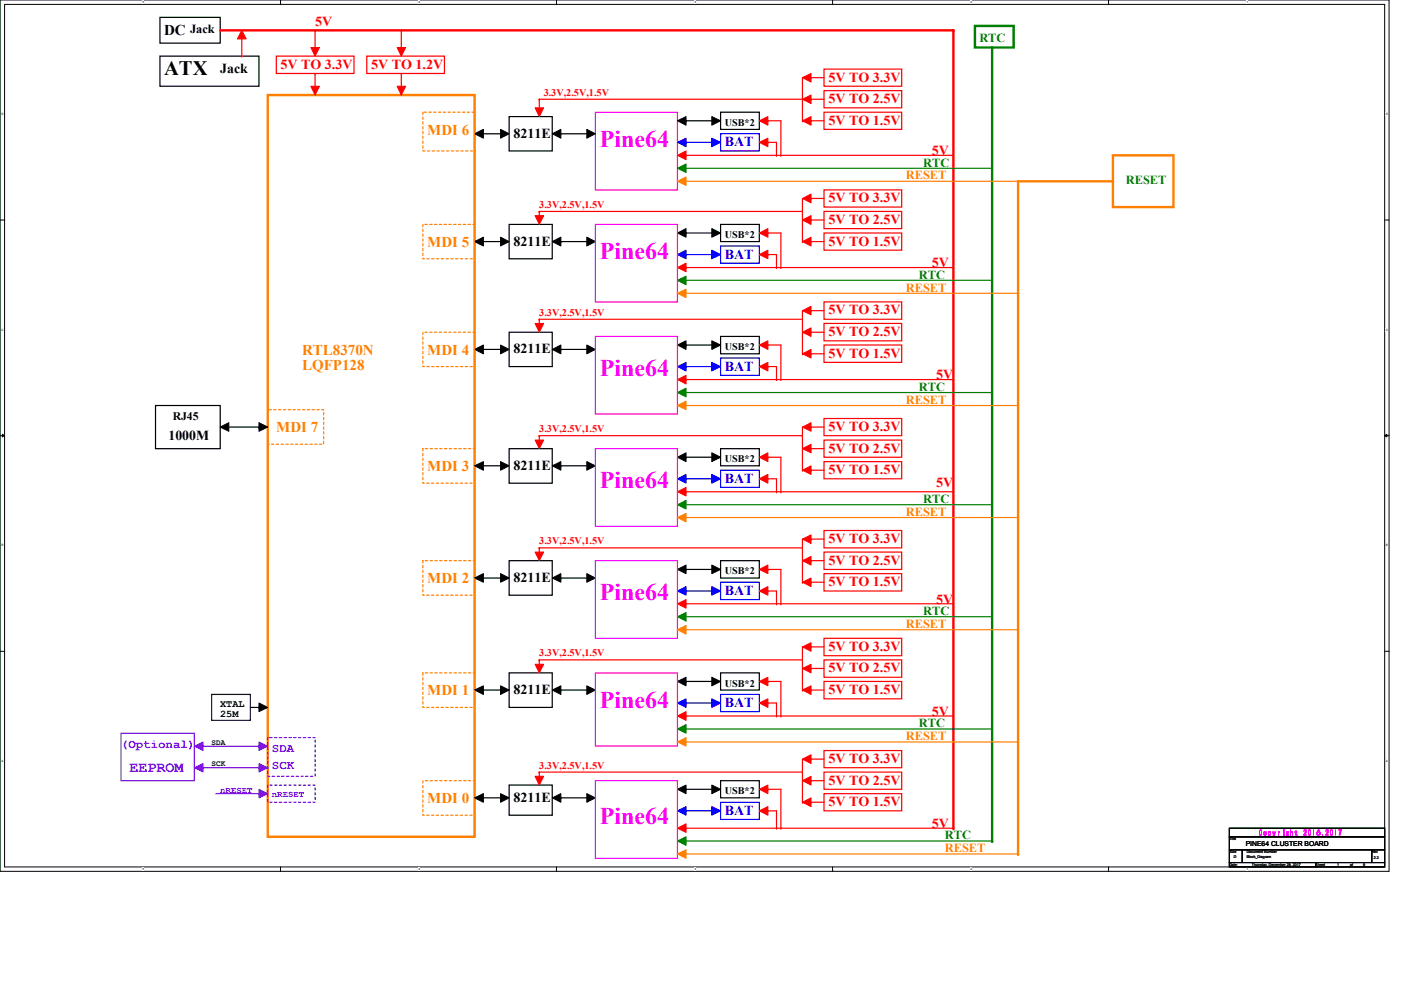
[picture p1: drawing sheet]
<svg xmlns="http://www.w3.org/2000/svg" width="297mm" height="210mm" viewBox="0 0 297 210" stroke-linecap="round" stroke-linejoin="round" font-family="sans-serif">
<defs><g id="words">
<g font-size="5.1" fill="#f0f">
<text x="127.2" y="31.2">Pine64</text>
<text x="127.2" y="54.9">Pine64</text>
<text x="127.2" y="79.6">Pine64</text>
<text x="127.2" y="103.4">Pine64</text>
<text x="127.2" y="127.2">Pine64</text>
<text x="127.2" y="150">Pine64</text>
<text x="127.2" y="174.7">Pine64</text>
</g>
<text font-size="4.4" x="34.8" y="15.9">ATX</text>
<text font-size="3.2" x="34.8" y="7.5">DC</text>
<g font-size="3.2" fill="#ff8000">
<text x="90.6" y="28.5">MDI 6</text>
<text x="90.6" y="52.3">MDI 5</text>
<text x="64" y="75.2">RTL8370N</text>
<text x="90.6" y="75.2">MDI 4</text>
<text x="64" y="78.5">LQFP128</text>
<text x="58.6" y="91.7">MDI 7</text>
<text x="90.6" y="99.9">MDI 3</text>
<text x="90.6" y="123.7">MDI 2</text>
<text x="90.6" y="147.4">MDI 1</text>
<text x="90.6" y="170.3">MDI 0</text>
</g>
<text font-size="3.2" fill="#8000ff" x="27.5" y="163.6">EEPROM</text>
<g font-size="2.9" fill="#f00">
<text x="66.8" y="5.4">5V</text>
<text x="59.5" y="14.6">5V TO 3.3V</text>
<text x="78.7" y="14.6">5V TO 1.2V</text>
<text x="175.6" y="17.3">5V TO 3.3V</text>
<text x="175.6" y="21.9">5V TO 2.5V</text>
<text x="175.6" y="26.5">5V TO 1.5V</text>
<text x="197.6" y="32.9">5V</text>
<text x="175.6" y="42.9">5V TO 3.3V</text>
<text x="175.6" y="47.5">5V TO 2.5V</text>
<text x="175.6" y="52.1">5V TO 1.5V</text>
<text x="197.6" y="56.6">5V</text>
<text x="175.6" y="66.7">5V TO 3.3V</text>
<text x="175.6" y="71.2">5V TO 2.5V</text>
<text x="175.6" y="75.8">5V TO 1.5V</text>
<text x="198.5" y="80.4">5V</text>
<text x="175.6" y="91.4">5V TO 3.3V</text>
<text x="175.6" y="96">5V TO 2.5V</text>
<text x="175.6" y="100.5">5V TO 1.5V</text>
<text x="198.5" y="103.3">5V</text>
<text x="175.6" y="115.1">5V TO 3.3V</text>
<text x="175.6" y="119.7">5V TO 2.5V</text>
<text x="175.6" y="124.3">5V TO 1.5V</text>
<text x="198.5" y="128">5V</text>
<text x="175.6" y="138">5V TO 3.3V</text>
<text x="175.6" y="142.6">5V TO 2.5V</text>
<text x="175.6" y="147.2">5V TO 1.5V</text>
<text x="197.6" y="151.7">5V</text>
<text x="175.6" y="161.8">5V TO 3.3V</text>
<text x="175.6" y="166.4">5V TO 2.5V</text>
<text x="175.6" y="170.9">5V TO 1.5V</text>
<text x="197.6" y="175.5">5V</text>
</g>
<g font-size="2.9">
<text x="46.7" y="15.5">Jack</text>
<text x="108.9" y="29.2">8211E</text>
<text x="108.9" y="52.1">8211E</text>
<text x="108.9" y="74.9">8211E</text>
<text x="35.7" y="93.2">1000M</text>
<text x="108.9" y="99.6">8211E</text>
<text x="108.9" y="123.4">8211E</text>
<text x="108.9" y="147.2">8211E</text>
<text x="108.9" y="170">8211E</text>
</g>
<g font-size="2.9" fill="#00f">
<text x="153.7" y="31">BAT</text>
<text x="153.7" y="54.8">BAT</text>
<text x="153.7" y="78.6">BAT</text>
<text x="153.7" y="102.4">BAT</text>
<text x="153.7" y="126.1">BAT</text>
<text x="153.7" y="149.9">BAT</text>
<text x="153.7" y="172.8">BAT</text>
</g>
<text font-size="2.6" x="40.3" y="6.9">Jack</text>
<g font-size="2.6" fill="#008000">
<text x="207.6" y="8.8">RTC</text>
<text x="195.7" y="35.3">RTC</text>
<text x="238.7" y="38.9">RESET</text>
<text x="194.8" y="59.1">RTC</text>
<text x="194.8" y="82.8">RTC</text>
<text x="195.7" y="106.6">RTC</text>
<text x="195.7" y="130.4">RTC</text>
<text x="194.8" y="154.2">RTC</text>
<text x="200.3" y="178">RTC</text>
</g>
<g font-size="2.6" fill="#ff8000">
<text x="192.1" y="38.1">RESET</text>
<text x="192.1" y="61.8">RESET</text>
<text x="192.1" y="85.6">RESET</text>
<text x="192.1" y="109.4">RESET</text>
<text x="192.1" y="133.1">RESET</text>
<text x="192.1" y="156.9">RESET</text>
<text x="200.3" y="180.7">RESET</text>
</g>
<g font-size="2.6" fill="#8000ff">
<text x="25.7" y="158.5">(Optional)</text>
<text x="57.7" y="159.5">SDA</text>
<text x="57.7" y="163.1">SCK</text>
</g>
<text font-size="2.5" x="36.6" y="89.2">RJ45</text>
<g font-size="2.2" fill="#f00">
<text x="115.3" y="20.3">3.3V,2.5V,1.5V</text>
<text x="114.3" y="44.1">3.3V,2.5V,1.5V</text>
<text x="114.3" y="66.9">3.3V,2.5V,1.5V</text>
<text x="114.3" y="91.6">3.3V,2.5V,1.5V</text>
<text x="114.3" y="115.4">3.3V,2.5V,1.5V</text>
<text x="114.3" y="139.1">3.3V,2.5V,1.5V</text>
<text x="114.3" y="162.9">3.3V,2.5V,1.5V</text>
</g>
<g font-size="2.2">
<text x="153.7" y="26.7">USB*2</text>
<text x="153.7" y="50.5">USB*2</text>
<text x="153.7" y="74.3">USB*2</text>
<text x="153.7" y="98">USB*2</text>
<text x="153.7" y="121.8">USB*2</text>
<text x="46.7" y="149.9">XTAL</text>
<text x="153.7" y="145.6">USB*2</text>
<text x="46.7" y="152.1">25M</text>
<text x="153.7" y="168.4">USB*2</text>
</g>
<g font-size="1.9" fill="#8000ff">
<text x="46.7" y="168.1">nRESET</text>
<text x="57.7" y="169">nRESET</text>
</g>
<g font-size="1.7">
<text x="44.9" y="157.9">SDA</text>
<text x="44.9" y="162.4">SCK</text>
</g>
<text font-size="1.7" fill="#f0f" x="267" y="177.1">Copyright 2016,2017</text>
<text font-size="1.4" x="264.1" y="179.4">PINE64 CLUSTER BOARD</text>
<g font-size=".8">
<text x="260.6" y="178.2">Title</text>
<text x="260.6" y="180.9">Size</text>
<text x="260.6" y="183.6">Date:</text>
<text x="261.6" y="181.8">D</text>
<text x="264.3" y="180.9">Document Number</text>
<text x="264.3" y="181.8">Block_Diagram</text>
<text x="265.4" y="183.6">Thursday, December 28, 2017</text>
<text x="278.9" y="183.6">Sheet</text>
<text x="283.5" y="183.6">1</text>
<text x="286.3" y="183.6">of</text>
<text x="289" y="183.6">9</text>
<text x="290.8" y="180.9">Rev</text>
<text x="291.3" y="182">2.2</text>
</g>
<g font-size=".6">
<text x="30.2" y=".7">5</text>
<text x="88.7" y=".7">4</text>
<text x="147.2" y=".7">3</text>
<text x="205.8" y=".7">2</text>
<text x="264.3" y=".7">1</text>
<text x=".3" y="24.4">D</text>
<text x="293.8" y="24.4">D</text>
<text x=".3" y="70.1">C</text>
<text x="293.8" y="70.1">C</text>
<text x=".3" y="115.8">B</text>
<text x="293.8" y="115.8">B</text>
<text x=".3" y="161.5">A</text>
<text x="293.8" y="161.5">A</text>
<text x="30.2" y="184.5">5</text>
<text x="88.7" y="184.5">4</text>
<text x="147.2" y="184.5">3</text>
<text x="205.8" y="184.5">2</text>
<text x="264.3" y="184.5">1</text>
</g>
</g></defs>
<path d="M0 0h294.5v184.7h-294.5zM1 .9h292.6v182.9h-292.6z" fill="none" stroke="#000" stroke-width=".21"/>
<g fill="#fff">
<path d="M30.2 .1h.4v.7h-.4z"/>
<path d="M30.2 183.9h.4v.8h-.4z"/>
</g>
<path d="M59.5 0v.9M59.5 183.8v.9" fill="none" stroke="#000" stroke-width=".21"/>
<g fill="#fff">
<path d="M88.7 .1h.4v.7h-.4z"/>
<path d="M88.7 183.9h.4v.8h-.4z"/>
</g>
<path d="M118 0v.9M118 183.8v.9" fill="none" stroke="#000" stroke-width=".21"/>
<g fill="#fff">
<path d="M147.2 .1h.4v.7h-.4z"/>
<path d="M147.2 183.9h.4v.8h-.4z"/>
</g>
<path d="M176.5 0v.9M176.5 183.8v.9" fill="none" stroke="#000" stroke-width=".21"/>
<g fill="#fff">
<path d="M205.8 .1h.3v.7h-.3z"/>
<path d="M205.8 183.9h.3v.8h-.3z"/>
</g>
<path d="M235 0v.9M235 183.8v.9" fill="none" stroke="#000" stroke-width=".21"/>
<g fill="#fff">
<path d="M264.3 .1h.3v.7h-.3z"/>
<path d="M264.3 183.9h.3v.8h-.3z"/>
<path d="M.3 23.8h.5v.7h-.5z"/>
<path d="M293.8 23.8h.5v.7h-.5z"/>
<path d="M.3 69.5h.5v.7h-.5z"/>
<path d="M293.8 69.5h.5v.7h-.5z"/>
</g>
<path d="M0 46.7h1M293.6 46.7h.9" fill="none" stroke="#000" stroke-width=".21"/>
<g fill="#fff">
<path d="M.3 115.2h.4v.8h-.4z"/>
<path d="M293.8 115.2h.5v.8h-.5z"/>
</g>
<path d="M0 92.4h1M.5 92.1l.5 .3-.5 .2zM293.6 92.4l.4-.3v.5zM293.6 92.4h.9" fill="none" stroke="#000" stroke-width=".21"/>
<path d="M.5 92.1l.5 .3-.5 .2zM293.6 92.4l.4-.3v.5z" fill="#000"/>
<g fill="#fff">
<path d="M.3 161h.4v.7h-.4z"/>
<path d="M293.8 161h.4v.7h-.4z"/>
</g>
<path d="M0 138.1h1M293.6 138.1h.9" fill="none" stroke="#000" stroke-width=".21"/>
<path d="M56.8 20.2h43.8v157.2h-43.8z" fill="none" stroke="#ff8000" stroke-width=".51"/>
<path d="M56.8 156.4h10v8.2h-10zM56.8 166.5h10v3.6h-10z" fill="none" stroke="#8000ff" stroke-width=".25" stroke-dasharray=".5 .5"/>
<path d="M25.7 155.4h15.5v10.1h-15.5zM43 158.2h11.9M54.9 158.2h.1M43 162.8h13.8M45.8 168.3h9.1M54.9 168.3h.1M56.8 162.8h.1" fill="none" stroke="#8000ff" stroke-width=".25"/>
<path d="M33.9 3.7h12.8v5.4h-12.8zM33.9 11.9h21v6.4h-21zM101.6 28.4h.1M101.6 28.4h4.5M107.9 24.7h9.2v7.3h-9.2zM118.9 28.4h.1M118.9 28.4h6.4M33 86h13.7v9.1h-13.7zM48.5 90.6h6.4M54.9 90.6h.1M53.1 150h1.8M54.9 150h.1" fill="none" stroke="#000" stroke-width=".25"/>
<path d="M44.9 147.2h8.2v5.5h-8.2z" fill="none" stroke="#000040" stroke-width=".25"/>
<path d="M56.8 86.9h11.8v7.3h-11.8z" fill="none" stroke="#ff8000" stroke-width=".25" stroke-dasharray=".5 .5"/>
<path d="M126.2 23.8h17.4v16.5h-17.4z" fill="none" stroke="#f0f" stroke-width=".25"/>
<path d="M202.1 6.4v169.2" fill="none" stroke="#f00" stroke-width=".51"/>
<circle cx="202.1" cy="175.6" r=".25" fill="#f00"/>
<path d="M46.7 6.4h155.4" fill="none" stroke="#f00" stroke-width=".51"/>
<circle cx="202.1" cy="6.4" r=".25" fill="#f00"/>
<path d="M174.7 14.6h16.5v3.7h-16.5zM174.7 19.2h16.5v3.7h-16.5zM174.7 23.8h16.5v3.6h-16.5z" fill="none" stroke="#f00" stroke-width=".25"/>
<path d="M152.8 23.8h8.2v3.6h-8.2z" fill="none" stroke="#000" stroke-width=".25"/>
<path d="M206.7 5.5h8.2v4.6h-8.2z" fill="none" stroke="#008000" stroke-width=".51"/>
<path d="M152.8 28.4h8.2v3.6h-8.2z" fill="none" stroke="#00f" stroke-width=".25"/>
<path d="M46.7 90.6l1.8-1v1.8z" fill-rule="evenodd" fill="#000"/>
<path d="M46.7 90.6l1.8-1v1.8z" fill="none" stroke="#000" stroke-width=".21"/>
<path d="M41.2 158.2l1.8-.9v1.8z" fill-rule="evenodd" fill="#8000ff"/>
<path d="M41.2 158.2l1.8-.9v1.8z" fill="none" stroke="#8000ff" stroke-width=".21"/>
<path d="M54.9 149.1l1.9 .9-1.9 .9z" fill-rule="evenodd" fill="#000"/>
<path d="M54.9 149.1l1.9 .9-1.9 .9z" fill="none" stroke="#000" stroke-width=".21"/>
<path d="M54.9 157.3l1.9 .9-1.9 .9z" fill-rule="evenodd" fill="#8000ff"/>
<path d="M54.9 157.3l1.9 .9-1.9 .9z" fill="none" stroke="#8000ff" stroke-width=".21"/>
<path d="M41.2 162.8l1.8-.9v1.8z" fill-rule="evenodd" fill="#8000ff"/>
<path d="M41.2 162.8l1.8-.9v1.8z" fill="none" stroke="#8000ff" stroke-width=".21"/>
<path d="M54.9 161.9l1.9 .9-1.9 .9z" fill-rule="evenodd" fill="#8000ff"/>
<path d="M54.9 161.9l1.9 .9-1.9 .9z" fill="none" stroke="#8000ff" stroke-width=".21"/>
<path d="M54.9 167.3l1.9 1-1.9 .9z" fill-rule="evenodd" fill="#8000ff"/>
<path d="M54.9 167.3l1.9 1-1.9 .9z" fill="none" stroke="#8000ff" stroke-width=".21"/>
<g fill="#000">
<path d="M100.6 28.4l1.9-1v1.9z" fill-rule="evenodd"/>
<path d="M106.1 27.4l1.8 1-1.8 .9z" fill-rule="evenodd"/>
<path d="M117.1 28.4l1.8-1v1.9z" fill-rule="evenodd"/>
<path d="M124.4 27.4l1.8 1-1.8 .9z" fill-rule="evenodd"/>
<path d="M100.6 51.2l1.9-.9v1.9z" fill-rule="evenodd"/>
<path d="M106.1 50.3l1.8 .9-1.8 1z" fill-rule="evenodd"/>
<path d="M117.1 51.2l1.8-.9v1.9z" fill-rule="evenodd"/>
<path d="M124.4 50.3l1.8 .9-1.8 1z" fill-rule="evenodd"/>
<path d="M100.6 74.1l1.9-.9v1.8z" fill-rule="evenodd"/>
<path d="M106.1 73.2l1.8 .9-1.8 .9z" fill-rule="evenodd"/>
<path d="M117.1 74.1l1.8-.9v1.8z" fill-rule="evenodd"/>
<path d="M124.4 73.2l1.8 .9-1.8 .9z" fill-rule="evenodd"/>
<path d="M54.9 89.6l1.9 1-1.9 .8z" fill-rule="evenodd"/>
<path d="M100.6 98.8l1.9-.9v1.8z" fill-rule="evenodd"/>
<path d="M106.1 97.9l1.8 .9-1.8 .9z" fill-rule="evenodd"/>
<path d="M117.1 98.8l1.8-.9v1.8z" fill-rule="evenodd"/>
<path d="M124.4 97.9l1.8 .9-1.8 .9z" fill-rule="evenodd"/>
<path d="M100.6 122.6l1.9-1v1.8z" fill-rule="evenodd"/>
<path d="M106.1 121.6l1.8 1-1.8 .8z" fill-rule="evenodd"/>
<path d="M117.1 122.6l1.8-1v1.8z" fill-rule="evenodd"/>
<path d="M124.4 121.6l1.8 1-1.8 .8z" fill-rule="evenodd"/>
<path d="M100.6 146.3l1.9-.9v1.8z" fill-rule="evenodd"/>
<path d="M106.1 145.4l1.8 .9-1.8 .9z" fill-rule="evenodd"/>
<path d="M117.1 146.3l1.8-.9v1.8z" fill-rule="evenodd"/>
<path d="M124.4 145.4l1.8 .9-1.8 .9z" fill-rule="evenodd"/>
<path d="M100.6 169.2l1.9-.9v1.8z" fill-rule="evenodd"/>
<path d="M106.1 168.3l1.8 .9-1.8 .9z" fill-rule="evenodd"/>
<path d="M117.1 169.2l1.8-.9v1.8z" fill-rule="evenodd"/>
<path d="M124.4 168.3l1.8 .9-1.8 .9z" fill-rule="evenodd"/>
</g>
<g fill="none" stroke="#000" stroke-width=".21">
<path d="M100.6 28.4l1.9-1v1.9zM106.1 27.4l1.8 1-1.8 .9zM117.1 28.4l1.8-1v1.9zM124.4 27.4l1.8 1-1.8 .9zM100.6 51.2l1.9-.9v1.9zM106.1 50.3l1.8 .9-1.8 1zM117.1 51.2l1.8-.9v1.9zM124.4 50.3l1.8 .9-1.8 1zM100.6 74.1l1.9-.9v1.8zM106.1 73.2l1.8 .9-1.8 .9zM117.1 74.1l1.8-.9v1.8zM124.4 73.2l1.8 .9-1.8 .9z"/>
<path d="M54.9 89.6l1.9 1-1.9 .8zM100.6 98.8l1.9-.9v1.8zM106.1 97.9l1.8 .9-1.8 .9zM117.1 98.8l1.8-.9v1.8zM124.4 97.9l1.8 .9-1.8 .9zM100.6 122.6l1.9-1v1.8zM106.1 121.6l1.8 1-1.8 .8zM117.1 122.6l1.8-1v1.8zM124.4 121.6l1.8 1-1.8 .8zM100.6 146.3l1.9-.9v1.8zM106.1 145.4l1.8 .9-1.8 .9zM117.1 146.3l1.8-.9v1.8z"/>
<path d="M124.4 145.4l1.8 .9-1.8 .9zM100.6 169.2l1.9-.9v1.8zM106.1 168.3l1.8 .9-1.8 .9zM117.1 169.2l1.8-.9v1.8zM124.4 168.3l1.8 .9-1.8 .9z"/>
</g>
<g fill="none" stroke="#000" stroke-width=".25">
<path d="M101.6 51.2h.1M101.6 51.2h4.5M107.9 47.6h9.2v7.3h-9.2zM118.9 51.2h.1M118.9 51.2h6.4M101.6 74.1h.1M101.6 74.1h4.5M107.9 70.4h9.2v7.3h-9.2zM118.9 74.1h.1M118.9 74.1h6.4M101.6 98.8h.1M101.6 98.8h4.5"/>
<path d="M107.9 95.1h9.2v7.3h-9.2zM118.9 98.8h.1M118.9 98.8h6.4M107.9 118.9h9.2v7.3h-9.2zM101.6 122.6h.1M101.6 122.6h4.5M118.9 122.6h.1M118.9 122.6h6.4M101.6 146.3h.1M101.6 146.3h4.5M107.9 142.7h9.2v7.3h-9.2zM118.9 146.3h.1"/>
<path d="M118.9 146.3h6.4M101.6 169.2h.1M101.6 169.2h4.5M107.9 166.5h9.2v6.3h-9.2zM118.9 169.2h.1M118.9 169.2h6.4"/>
</g>
<path d="M89.7 165.5h10.9v7.3h-10.9z" fill="none" stroke="#ff8000" stroke-width=".25" stroke-dasharray=".5 .5"/>
<path d="M58.6 11.9h16.5v3.7h-16.5zM77.8 11.9h16.4v3.7h-16.4z" fill="none" stroke="#f00" stroke-width=".25"/>
<path d="M65.9 10.1h1.8l-.9 1.8z" fill-rule="evenodd" fill="#f00"/>
<path d="M65.9 10.1h1.8l-.9 1.8z" fill="none" stroke="#f00" stroke-width=".21"/>
<path d="M66.8 6.4h.1M66.8 6.4v4.6" fill="none" stroke="#f00" stroke-width=".25"/>
<path d="M84.2 10.1h1.8l-.9 1.8z" fill-rule="evenodd" fill="#f00"/>
<path d="M84.2 10.1h1.8l-.9 1.8z" fill="none" stroke="#f00" stroke-width=".21"/>
<path d="M85.1 6.4h.1M85.1 6.4v4.6" fill="none" stroke="#f00" stroke-width=".25"/>
<g fill="#000">
<path d="M143.6 25.6l1.9-.9v1.8z" fill-rule="evenodd"/>
<path d="M150.9 24.7l1.9 .9-1.9 .9z" fill-rule="evenodd"/>
<path d="M143.6 49.4l1.9-.9v1.8z" fill-rule="evenodd"/>
<path d="M150.9 48.5l1.9 .9-1.9 .9z" fill-rule="evenodd"/>
<path d="M143.6 73.2l1.9-.9v1.8z" fill-rule="evenodd"/>
<path d="M150.9 72.3l1.9 .9-1.9 .9z" fill-rule="evenodd"/>
<path d="M143.6 96.9l1.9-.9v1.9z" fill-rule="evenodd"/>
<path d="M150.9 96l1.9 .9-1.9 1z" fill-rule="evenodd"/>
<path d="M143.6 120.7l1.9-.9v1.8z" fill-rule="evenodd"/>
<path d="M150.9 119.8l1.9 .9-1.9 .9z" fill-rule="evenodd"/>
<path d="M143.6 144.5l1.9-.9v1.8z" fill-rule="evenodd"/>
<path d="M150.9 143.6l1.9 .9-1.9 .9z" fill-rule="evenodd"/>
<path d="M143.6 167.3l1.9-.8v1.8z" fill-rule="evenodd"/>
<path d="M150.9 166.5l1.9 .8-1.9 1z" fill-rule="evenodd"/>
</g>
<g fill="none" stroke="#000" stroke-width=".21">
<path d="M143.6 25.6l1.9-.9v1.8zM150.9 24.7l1.9 .9-1.9 .9zM143.6 49.4l1.9-.9v1.8zM150.9 48.5l1.9 .9-1.9 .9zM143.6 73.2l1.9-.9v1.8zM150.9 72.3l1.9 .9-1.9 .9zM143.6 96.9l1.9-.9v1.9zM150.9 96l1.9 .9-1.9 1zM150.9 119.8l1.9 .9-1.9 .9zM143.6 120.7l1.9-.9v1.8zM143.6 144.5l1.9-.9v1.8zM150.9 143.6l1.9 .9-1.9 .9z"/>
<path d="M143.6 167.3l1.9-.8v1.8zM150.9 166.5l1.9 .8-1.9 1z"/>
</g>
<g fill="none" stroke="#000" stroke-width=".25">
<path d="M145.5 25.6h.1M145.5 25.6h6.3M145.5 49.4h.1M145.5 49.4h6.3M152.8 47.6h8.2v3.6h-8.2zM145.5 73.2h.1M145.5 73.2h6.3M152.8 71.3h8.2v3.7h-8.2zM145.5 96.9h.1M145.5 96.9h6.3M152.8 95.1h8.2v3.7h-8.2zM152.8 118.9h8.2v3.7h-8.2z"/>
<path d="M145.5 120.7h.1M145.5 120.7h6.3M145.5 144.5h.1M145.5 144.5h6.3M152.8 142.7h8.2v3.6h-8.2zM145.5 167.3h.1M145.5 167.3h6.3M152.8 165.5h8.2v3.7h-8.2z"/>
</g>
<path d="M170.1 25.6l1.9-.9v1.8z" fill-rule="evenodd" fill="#f00"/>
<path d="M170.1 25.6l1.9-.9v1.8z" fill="none" stroke="#f00" stroke-width=".21"/>
<path d="M172 25.6h.1M172 25.6h2.7" fill="none" stroke="#f00" stroke-width=".25"/>
<path d="M170.1 21l1.9-.8v1.8z" fill-rule="evenodd" fill="#f00"/>
<path d="M170.1 21l1.9-.8v1.8z" fill="none" stroke="#f00" stroke-width=".21"/>
<path d="M170.1 16.5v9.1M114.3 21h.1M114.3 21h55.8M170.1 25.6h.1M172 21h.1M172 21h2.7" fill="none" stroke="#f00" stroke-width=".25"/>
<path d="M113.4 22.9h1.9l-1 1.8z" fill-rule="evenodd" fill="#f00"/>
<path d="M113.4 22.9h1.9l-1 1.8z" fill="none" stroke="#f00" stroke-width=".21"/>
<path d="M114.3 21h.1M114.3 21v2.8" fill="none" stroke="#f00" stroke-width=".25"/>
<path d="M113.4 164.6h1.9l-1 1.9z" fill-rule="evenodd" fill="#f00"/>
<path d="M113.4 164.6h1.9l-1 1.9z" fill="none" stroke="#f00" stroke-width=".21"/>
<path d="M114.3 163.7h.1M114.3 163.7v1.8" fill="none" stroke="#f00" stroke-width=".25"/>
<path d="M143.6 32.9l1.9-.9v1.9z" fill-rule="evenodd" fill="#f00"/>
<path d="M143.6 32.9l1.9-.9v1.9z" fill="none" stroke="#f00" stroke-width=".21"/>
<path d="M145.5 32.9h.1M145.5 32.9h56.6M145.5 56.7h.1M145.5 56.7h56.6" fill="none" stroke="#f00" stroke-width=".25"/>
<path d="M143.6 56.7l1.9-.9v1.8z" fill-rule="evenodd" fill="#f00"/>
<path d="M143.6 56.7l1.9-.9v1.8z" fill="none" stroke="#f00" stroke-width=".21"/>
<path d="M143.6 80.5l1.9-.9v1.8z" fill-rule="evenodd" fill="#f00"/>
<path d="M143.6 80.5l1.9-.9v1.8z" fill="none" stroke="#f00" stroke-width=".21"/>
<path d="M145.5 80.5h.1M145.5 80.5h56.6M145.5 104.3h.1M145.5 104.3h56.6" fill="none" stroke="#f00" stroke-width=".25"/>
<path d="M143.6 104.3l1.9-1v1.9z" fill-rule="evenodd" fill="#f00"/>
<path d="M143.6 104.3l1.9-1v1.9z" fill="none" stroke="#f00" stroke-width=".21"/>
<path d="M143.6 128l1.9-.9v1.8z" fill-rule="evenodd" fill="#f00"/>
<path d="M143.6 128l1.9-.9v1.8z" fill="none" stroke="#f00" stroke-width=".21"/>
<path d="M145.5 128h.1M145.5 128h56.6" fill="none" stroke="#f00" stroke-width=".25"/>
<path d="M143.6 151.8l1.9-.9v1.8z" fill-rule="evenodd" fill="#f00"/>
<path d="M143.6 151.8l1.9-.9v1.8z" fill="none" stroke="#f00" stroke-width=".21"/>
<path d="M145.5 151.8h.1M145.5 151.8h56.6M145.5 175.6h.1M145.5 175.6h56.6" fill="none" stroke="#f00" stroke-width=".25"/>
<path d="M143.6 175.6l1.9-.9v1.8z" fill-rule="evenodd" fill="#f00"/>
<path d="M143.6 175.6l1.9-.9v1.8z" fill="none" stroke="#f00" stroke-width=".21"/>
<path d="M145.5 30.2h.1M145.5 30.2h6.3" fill="none" stroke="#00f" stroke-width=".25"/>
<path d="M143.6 30.2l1.9-.9v1.8z" fill-rule="evenodd" fill="#00f"/>
<path d="M143.6 30.2l1.9-.9v1.8z" fill="none" stroke="#00f" stroke-width=".21"/>
<path d="M150.9 29.3l1.9 .9-1.9 .9z" fill-rule="evenodd" fill="#00f"/>
<path d="M150.9 29.3l1.9 .9-1.9 .9z" fill="none" stroke="#00f" stroke-width=".21"/>
<path d="M161 30.2l1.8-.9v1.8z" fill-rule="evenodd" fill="#f00"/>
<path d="M161 30.2l1.8-.9v1.8z" fill="none" stroke="#f00" stroke-width=".21"/>
<path d="M162.8 30.2h.1M162.8 30.2h1.8v2.7M164.6 32.9h.1" fill="none" stroke="#f00" stroke-width=".25"/>
<path d="M210.4 10.1v168.2" fill="none" stroke="#008000" stroke-width=".51"/>
<circle cx="210.4" cy="178.3" r=".25" fill="#008000"/>
<path d="M144.5 154.6h.1M144.5 154.6h65.9M144.5 178.3h.1M144.5 178.3h65.9" fill="none" stroke="#008000" stroke-width=".25"/>
<path d="M143.6 178.3l1.9-.9v1.8z" fill-rule="evenodd" fill="#008000"/>
<path d="M143.6 178.3l1.9-.9v1.8z" fill="none" stroke="#008000" stroke-width=".21"/>
<path d="M143.6 154.6l1.9-1v1.8z" fill-rule="evenodd" fill="#008000"/>
<path d="M143.6 154.6l1.9-1v1.8z" fill="none" stroke="#008000" stroke-width=".21"/>
<path d="M144.5 130.8h.1M144.5 130.8h65.9" fill="none" stroke="#008000" stroke-width=".25"/>
<path d="M143.6 130.8l1.9-.9v1.8z" fill-rule="evenodd" fill="#008000"/>
<path d="M143.6 130.8l1.9-.9v1.8z" fill="none" stroke="#008000" stroke-width=".21"/>
<path d="M144.5 107h.1M144.5 107h65.9" fill="none" stroke="#008000" stroke-width=".25"/>
<path d="M143.6 107l1.9-.9v1.8z" fill-rule="evenodd" fill="#008000"/>
<path d="M143.6 107l1.9-.9v1.8z" fill="none" stroke="#008000" stroke-width=".21"/>
<path d="M144.5 83.2h.1M144.5 83.2h65.9" fill="none" stroke="#008000" stroke-width=".25"/>
<path d="M143.6 83.2l1.9-.9v1.9z" fill-rule="evenodd" fill="#008000"/>
<path d="M143.6 83.2l1.9-.9v1.9z" fill="none" stroke="#008000" stroke-width=".21"/>
<path d="M144.5 59.4h.1M144.5 59.4h65.9" fill="none" stroke="#008000" stroke-width=".25"/>
<path d="M143.6 59.4l1.9-.9v1.9z" fill-rule="evenodd" fill="#008000"/>
<path d="M143.6 59.4l1.9-.9v1.9z" fill="none" stroke="#008000" stroke-width=".21"/>
<path d="M144.5 35.7h.1M144.5 35.7h65.9" fill="none" stroke="#008000" stroke-width=".25"/>
<path d="M143.6 35.7l1.9-.9v1.8z" fill-rule="evenodd" fill="#008000"/>
<path d="M143.6 35.7l1.9-.9v1.8z" fill="none" stroke="#008000" stroke-width=".21"/>
<path d="M162.8 25.6h.1M162.8 25.6h2.8v7.3M165.6 32.9h.1" fill="none" stroke="#f00" stroke-width=".25"/>
<path d="M161 25.6l1.8-.9v1.8z" fill-rule="evenodd" fill="#f00"/>
<path d="M161 25.6l1.8-.9v1.8z" fill="none" stroke="#f00" stroke-width=".21"/>
<path d="M150.9 53l1.9 1-1.9 .9z" fill-rule="evenodd" fill="#00f"/>
<path d="M150.9 53l1.9 1-1.9 .9z" fill="none" stroke="#00f" stroke-width=".21"/>
<path d="M143.6 54l1.9-1v1.9z" fill-rule="evenodd" fill="#00f"/>
<path d="M143.6 54l1.9-1v1.9z" fill="none" stroke="#00f" stroke-width=".21"/>
<path d="M145.5 54h.1M145.5 54h6.3M152.8 52.2h8.2v3.6h-8.2z" fill="none" stroke="#00f" stroke-width=".25"/>
<path d="M150.9 76.8l1.9 .9-1.9 1z" fill-rule="evenodd" fill="#00f"/>
<path d="M150.9 76.8l1.9 .9-1.9 1z" fill="none" stroke="#00f" stroke-width=".21"/>
<path d="M143.6 77.7l1.9-.9v1.9z" fill-rule="evenodd" fill="#00f"/>
<path d="M143.6 77.7l1.9-.9v1.9z" fill="none" stroke="#00f" stroke-width=".21"/>
<path d="M145.5 77.7h.1M145.5 77.7h6.3M152.8 75.9h8.2v3.7h-8.2z" fill="none" stroke="#00f" stroke-width=".25"/>
<path d="M150.9 100.6l1.9 .9-1.9 .9z" fill-rule="evenodd" fill="#00f"/>
<path d="M150.9 100.6l1.9 .9-1.9 .9z" fill="none" stroke="#00f" stroke-width=".21"/>
<path d="M143.6 101.5l1.9-.9v1.8z" fill-rule="evenodd" fill="#00f"/>
<path d="M143.6 101.5l1.9-.9v1.8z" fill="none" stroke="#00f" stroke-width=".21"/>
<path d="M152.8 99.7h8.2v3.6h-8.2zM145.5 101.5h.1M145.5 101.5h6.3" fill="none" stroke="#00f" stroke-width=".25"/>
<path d="M150.9 124.4l1.9 .9-1.9 .9z" fill-rule="evenodd" fill="#00f"/>
<path d="M150.9 124.4l1.9 .9-1.9 .9z" fill="none" stroke="#00f" stroke-width=".21"/>
<path d="M143.6 125.3l1.9-.9v1.8z" fill-rule="evenodd" fill="#00f"/>
<path d="M143.6 125.3l1.9-.9v1.8z" fill="none" stroke="#00f" stroke-width=".21"/>
<path d="M145.5 125.3h.1M145.5 125.3h6.3M152.8 123.4h8.2v3.7h-8.2z" fill="none" stroke="#00f" stroke-width=".25"/>
<path d="M150.9 148.2l1.9 .9-1.9 .9z" fill-rule="evenodd" fill="#00f"/>
<path d="M150.9 148.2l1.9 .9-1.9 .9z" fill="none" stroke="#00f" stroke-width=".21"/>
<path d="M143.6 149.1l1.9-.9v1.8z" fill-rule="evenodd" fill="#00f"/>
<path d="M143.6 149.1l1.9-.9v1.8z" fill="none" stroke="#00f" stroke-width=".21"/>
<path d="M145.5 149.1h.1M145.5 149.1h6.3M152.8 147.2h8.2v3.7h-8.2z" fill="none" stroke="#00f" stroke-width=".25"/>
<path d="M150.9 171l1.9 .9-1.9 .9z" fill-rule="evenodd" fill="#00f"/>
<path d="M150.9 171l1.9 .9-1.9 .9z" fill="none" stroke="#00f" stroke-width=".21"/>
<path d="M143.6 171.9l1.9-.9v1.8z" fill-rule="evenodd" fill="#00f"/>
<path d="M143.6 171.9l1.9-.9v1.8z" fill="none" stroke="#00f" stroke-width=".21"/>
<path d="M145.5 171.9h.1M145.5 171.9h6.3M152.8 170.1h8.2v3.6h-8.2z" fill="none" stroke="#00f" stroke-width=".25"/>
<path d="M126.2 47.6h17.4v16.4h-17.4zM126.2 71.3h17.4v16.5h-17.4zM126.2 95.1h17.4v16.5h-17.4zM126.2 118.9h17.4v16.4h-17.4zM126.2 142.7h17.4v15.5h-17.4zM126.2 165.5h17.4v16.5h-17.4z" fill="none" stroke="#f0f" stroke-width=".25"/>
<path d="M85.1 15.6h.1M85.1 15.6v4.6" fill="none" stroke="#f00" stroke-width=".25"/>
<path d="M84.2 18.3h1.8l-.9 1.9z" fill-rule="evenodd" fill="#f00"/>
<path d="M84.2 18.3h1.8l-.9 1.9z" fill="none" stroke="#f00" stroke-width=".21"/>
<path d="M66.8 15.6h.1M66.8 15.6v4.6" fill="none" stroke="#f00" stroke-width=".25"/>
<path d="M65.9 18.3h1.8l-.9 1.9z" fill-rule="evenodd" fill="#f00"/>
<path d="M65.9 18.3h1.8l-.9 1.9z" fill="none" stroke="#f00" stroke-width=".21"/>
<path d="M162.8 54h.1M162.8 54h1.8v2.7M164.6 56.7h.1" fill="none" stroke="#f00" stroke-width=".25"/>
<path d="M161 54l1.8-1v1.9z" fill-rule="evenodd" fill="#f00"/>
<path d="M161 54l1.8-1v1.9z" fill="none" stroke="#f00" stroke-width=".21"/>
<path d="M161 49.4l1.8-.9v1.8z" fill-rule="evenodd" fill="#f00"/>
<path d="M161 49.4l1.8-.9v1.8z" fill="none" stroke="#f00" stroke-width=".21"/>
<path d="M162.8 49.4h.1M162.8 49.4h2.8v7.3M165.6 56.7h.1M162.8 77.7h.1M162.8 77.7h1.8v2.8M164.6 80.5h.1" fill="none" stroke="#f00" stroke-width=".25"/>
<path d="M161 77.7l1.8-.9v1.9z" fill-rule="evenodd" fill="#f00"/>
<path d="M161 77.7l1.8-.9v1.9z" fill="none" stroke="#f00" stroke-width=".21"/>
<path d="M161 73.2l1.8-.9v1.8z" fill-rule="evenodd" fill="#f00"/>
<path d="M161 73.2l1.8-.9v1.8z" fill="none" stroke="#f00" stroke-width=".21"/>
<path d="M162.8 73.2h.1M162.8 73.2h2.8v7.3M165.6 80.5h.1M162.8 101.5h.1M162.8 101.5h1.8v2.8M164.6 104.3h.1" fill="none" stroke="#f00" stroke-width=".25"/>
<path d="M161 101.5l1.8-.9v1.8z" fill-rule="evenodd" fill="#f00"/>
<path d="M161 101.5l1.8-.9v1.8z" fill="none" stroke="#f00" stroke-width=".21"/>
<path d="M161 96.9l1.8-.9v1.9z" fill-rule="evenodd" fill="#f00"/>
<path d="M161 96.9l1.8-.9v1.9z" fill="none" stroke="#f00" stroke-width=".21"/>
<path d="M162.8 96.9h.1M162.8 96.9h2.8v7.4M165.6 104.3h.1M162.8 125.3h.1M162.8 125.3h1.8v2.7M164.6 128h.1" fill="none" stroke="#f00" stroke-width=".25"/>
<path d="M161 125.3l1.8-.9v1.8z" fill-rule="evenodd" fill="#f00"/>
<path d="M161 125.3l1.8-.9v1.8z" fill="none" stroke="#f00" stroke-width=".21"/>
<path d="M161 120.7l1.8-.9v1.8z" fill-rule="evenodd" fill="#f00"/>
<path d="M161 120.7l1.8-.9v1.8z" fill="none" stroke="#f00" stroke-width=".21"/>
<path d="M162.8 120.7h.1M162.8 120.7h2.8v7.3M165.6 128h.1M162.8 149.1h.1M162.8 149.1h1.8v2.7M164.6 151.8h.1" fill="none" stroke="#f00" stroke-width=".25"/>
<path d="M161 149.1l1.8-.9v1.8z" fill-rule="evenodd" fill="#f00"/>
<path d="M161 149.1l1.8-.9v1.8z" fill="none" stroke="#f00" stroke-width=".21"/>
<path d="M161 144.5l1.8-.9v1.8z" fill-rule="evenodd" fill="#f00"/>
<path d="M161 144.5l1.8-.9v1.8z" fill="none" stroke="#f00" stroke-width=".21"/>
<path d="M162.8 144.5h.1M162.8 144.5h2.8v7.3M165.6 151.8h.1M162.8 171.9h.1M162.8 171.9h1.8v3.7M164.6 175.6h.1" fill="none" stroke="#f00" stroke-width=".25"/>
<path d="M161 171.9l1.8-.9v1.8z" fill-rule="evenodd" fill="#f00"/>
<path d="M161 171.9l1.8-.9v1.8z" fill="none" stroke="#f00" stroke-width=".21"/>
<path d="M161 167.3l1.8-.8v1.8z" fill-rule="evenodd" fill="#f00"/>
<path d="M161 167.3l1.8-.8v1.8z" fill="none" stroke="#f00" stroke-width=".21"/>
<g fill="none" stroke="#f00" stroke-width=".25">
<path d="M114.3 44.8h.1M114.3 44.8h55.8M114.3 67.7h.1M114.3 67.7h55.8M114.3 92.4h.1M114.3 92.4h55.8M114.3 116.2h.1M114.3 116.2h55.8M114.3 139.9h.1M114.3 139.9h55.8M114.3 163.7h.1M114.3 163.7h55.8"/>
<path d="M162.8 167.3h.1M162.8 167.3h2.8v8.3M165.6 175.6h.1"/>
</g>
<path d="M113.4 140.8h1.9l-1 1.9z" fill-rule="evenodd" fill="#f00"/>
<path d="M113.4 140.8h1.9l-1 1.9z" fill="none" stroke="#f00" stroke-width=".21"/>
<path d="M114.3 139.9h.1M114.3 139.9v1.8" fill="none" stroke="#f00" stroke-width=".25"/>
<path d="M113.4 117.1h1.9l-1 1.8z" fill-rule="evenodd" fill="#f00"/>
<path d="M113.4 117.1h1.9l-1 1.8z" fill="none" stroke="#f00" stroke-width=".21"/>
<path d="M114.3 116.2h.1M114.3 116.2v1.8" fill="none" stroke="#f00" stroke-width=".25"/>
<path d="M113.4 93.3h1.9l-1 1.8z" fill-rule="evenodd" fill="#f00"/>
<path d="M113.4 93.3h1.9l-1 1.8z" fill="none" stroke="#f00" stroke-width=".21"/>
<path d="M114.3 92.4h.1M114.3 92.4v1.8" fill="none" stroke="#f00" stroke-width=".25"/>
<path d="M113.4 68.6h1.9l-1 1.8z" fill-rule="evenodd" fill="#f00"/>
<path d="M113.4 68.6h1.9l-1 1.8z" fill="none" stroke="#f00" stroke-width=".21"/>
<path d="M114.3 67.7h.1M114.3 67.7v1.8" fill="none" stroke="#f00" stroke-width=".25"/>
<path d="M113.4 45.7h1.9l-1 1.9z" fill-rule="evenodd" fill="#f00"/>
<path d="M113.4 45.7h1.9l-1 1.9z" fill="none" stroke="#f00" stroke-width=".21"/>
<path d="M51.3 11.9h.1M51.3 7.3v4.6M114.3 44.8h.1M114.3 44.8v1.9" fill="none" stroke="#f00" stroke-width=".25"/>
<path d="M51.3 6.4l.9 1.9h-1.9z" fill-rule="evenodd" fill="#f00"/>
<path d="M51.3 6.4l.9 1.9h-1.9z" fill="none" stroke="#f00" stroke-width=".21"/>
<path d="M89.7 23.8h10.9v8.2h-10.9zM89.7 47.6h10.9v7.3h-10.9zM89.7 70.4h10.9v7.3h-10.9zM89.7 95.1h10.9v7.3h-10.9zM89.7 118.9h10.9v7.3h-10.9zM89.7 142.7h10.9v7.3h-10.9z" fill="none" stroke="#ff8000" stroke-width=".25" stroke-dasharray=".5 .5"/>
<path d="M170.1 16.5l1.9-.9v1.8z" fill-rule="evenodd" fill="#f00"/>
<path d="M170.1 16.5l1.9-.9v1.8z" fill="none" stroke="#f00" stroke-width=".21"/>
<path d="M172 16.5h.1M172 16.5h2.7" fill="none" stroke="#f00" stroke-width=".25"/>
<path d="M170.1 42.1l1.9-1v1.9z" fill-rule="evenodd" fill="#f00"/>
<path d="M170.1 42.1l1.9-1v1.9z" fill="none" stroke="#f00" stroke-width=".21"/>
<path d="M172 42.1h.1M172 42.1h2.7" fill="none" stroke="#f00" stroke-width=".25"/>
<path d="M170.1 51.2l1.9-.9v1.9z" fill-rule="evenodd" fill="#f00"/>
<path d="M170.1 51.2l1.9-.9v1.9z" fill="none" stroke="#f00" stroke-width=".21"/>
<path d="M172 51.2h.1M172 51.2h2.7" fill="none" stroke="#f00" stroke-width=".25"/>
<path d="M170.1 46.7l1.9-1v1.9z" fill-rule="evenodd" fill="#f00"/>
<path d="M170.1 46.7l1.9-1v1.9z" fill="none" stroke="#f00" stroke-width=".21"/>
<path d="M170.1 51.2h.1M170.1 42.1v9.1M172 46.7h.1M172 46.7h2.7M174.7 40.3h16.5v3.6h-16.5zM174.7 44.8h16.5v3.7h-16.5zM174.7 49.4h16.5v3.6h-16.5z" fill="none" stroke="#f00" stroke-width=".25"/>
<path d="M170.1 65.9l1.9-1v1.9z" fill-rule="evenodd" fill="#f00"/>
<path d="M170.1 65.9l1.9-1v1.9z" fill="none" stroke="#f00" stroke-width=".21"/>
<path d="M172 65.9h.1M172 65.9h2.7" fill="none" stroke="#f00" stroke-width=".25"/>
<path d="M170.1 75l1.9-.9v1.8z" fill-rule="evenodd" fill="#f00"/>
<path d="M170.1 75l1.9-.9v1.8z" fill="none" stroke="#f00" stroke-width=".21"/>
<path d="M172 75h.1M172 75h2.7" fill="none" stroke="#f00" stroke-width=".25"/>
<path d="M170.1 70.4l1.9-.9v1.8z" fill-rule="evenodd" fill="#f00"/>
<path d="M170.1 70.4l1.9-.9v1.8z" fill="none" stroke="#f00" stroke-width=".21"/>
<path d="M170.1 75h.1M170.1 65.9v9.1M172 70.4h.1M172 70.4h2.7M174.7 64h16.5v3.7h-16.5zM174.7 68.6h16.5v3.7h-16.5zM174.7 73.2h16.5v3.6h-16.5z" fill="none" stroke="#f00" stroke-width=".25"/>
<path d="M170.1 90.6l1.9-1v1.8z" fill-rule="evenodd" fill="#f00"/>
<path d="M170.1 90.6l1.9-1v1.8z" fill="none" stroke="#f00" stroke-width=".21"/>
<path d="M172 90.6h.1M172 90.6h2.7" fill="none" stroke="#f00" stroke-width=".25"/>
<path d="M170.1 99.7l1.9-.9v1.8z" fill-rule="evenodd" fill="#f00"/>
<path d="M170.1 99.7l1.9-.9v1.8z" fill="none" stroke="#f00" stroke-width=".21"/>
<path d="M172 99.7h.1M172 99.7h2.7" fill="none" stroke="#f00" stroke-width=".25"/>
<path d="M170.1 95.1l1.9-.9v1.8z" fill-rule="evenodd" fill="#f00"/>
<path d="M170.1 95.1l1.9-.9v1.8z" fill="none" stroke="#f00" stroke-width=".21"/>
<path d="M170.1 99.7h.1M170.1 90.6v9.1M172 95.1h.1M172 95.1h2.7M174.7 88.7h16.5v3.7h-16.5zM174.7 93.3h16.5v3.6h-16.5zM174.7 97.9h16.5v3.6h-16.5z" fill="none" stroke="#f00" stroke-width=".25"/>
<path d="M170.1 114.3l1.9-.9v1.8z" fill-rule="evenodd" fill="#f00"/>
<path d="M170.1 114.3l1.9-.9v1.8z" fill="none" stroke="#f00" stroke-width=".21"/>
<path d="M172 114.3h.1M172 114.3h2.7" fill="none" stroke="#f00" stroke-width=".25"/>
<path d="M170.1 123.4l1.9-.8v1.8z" fill-rule="evenodd" fill="#f00"/>
<path d="M170.1 123.4l1.9-.8v1.8z" fill="none" stroke="#f00" stroke-width=".21"/>
<path d="M172 123.4h.1M172 123.4h2.7" fill="none" stroke="#f00" stroke-width=".25"/>
<path d="M170.1 118.9l1.9-.9v1.8z" fill-rule="evenodd" fill="#f00"/>
<path d="M170.1 118.9l1.9-.9v1.8z" fill="none" stroke="#f00" stroke-width=".21"/>
<path d="M170.1 114.3v9.1M172 118.9h.1M172 118.9h2.7M174.7 112.5h16.5v3.7h-16.5zM174.7 117.1h16.5v3.6h-16.5zM170.1 123.4h.1M174.7 121.6h16.5v3.7h-16.5z" fill="none" stroke="#f00" stroke-width=".25"/>
<path d="M170.1 137.2l1.9-.9v1.8z" fill-rule="evenodd" fill="#f00"/>
<path d="M170.1 137.2l1.9-.9v1.8z" fill="none" stroke="#f00" stroke-width=".21"/>
<path d="M172 137.2h.1M172 137.2h2.7" fill="none" stroke="#f00" stroke-width=".25"/>
<path d="M170.1 146.3l1.9-.9v1.8z" fill-rule="evenodd" fill="#f00"/>
<path d="M170.1 146.3l1.9-.9v1.8z" fill="none" stroke="#f00" stroke-width=".21"/>
<path d="M172 146.3h.1M172 146.3h2.7" fill="none" stroke="#f00" stroke-width=".25"/>
<path d="M170.1 141.7l1.9-.9v1.9z" fill-rule="evenodd" fill="#f00"/>
<path d="M170.1 141.7l1.9-.9v1.9z" fill="none" stroke="#f00" stroke-width=".21"/>
<path d="M170.1 137.2v9.1M174.7 135.3h16.5v3.7h-16.5zM174.7 139.9h16.5v3.7h-16.5zM170.1 146.3h.1M172 141.7h.1M172 141.7h2.7M174.7 144.5h16.5v3.7h-16.5z" fill="none" stroke="#f00" stroke-width=".25"/>
<path d="M170.1 161l1.9-1v1.9z" fill-rule="evenodd" fill="#f00"/>
<path d="M170.1 161l1.9-1v1.9z" fill="none" stroke="#f00" stroke-width=".21"/>
<path d="M172 161h.1M172 161h2.7" fill="none" stroke="#f00" stroke-width=".25"/>
<path d="M170.1 170.1l1.9-.9v1.8z" fill-rule="evenodd" fill="#f00"/>
<path d="M170.1 170.1l1.9-.9v1.8z" fill="none" stroke="#f00" stroke-width=".21"/>
<path d="M172 170.1h.1M172 170.1h2.7" fill="none" stroke="#f00" stroke-width=".25"/>
<path d="M170.1 165.5l1.9-.9v1.9z" fill-rule="evenodd" fill="#f00"/>
<path d="M170.1 165.5l1.9-.9v1.9z" fill="none" stroke="#f00" stroke-width=".21"/>
<path d="M174.7 159.1h16.5v3.7h-16.5zM170.1 170.1h.1M170.1 161v9.1M172 165.5h.1M172 165.5h2.7M174.7 163.7h16.5v3.6h-16.5zM174.7 168.3h16.5v3.6h-16.5z" fill="none" stroke="#f00" stroke-width=".25"/>
<path d="M144.5 181.1h.1M144.5 181.1h71.4" fill="none" stroke="#ff8000" stroke-width=".25"/>
<path d="M143.6 181.1l1.9-.9v1.8z" fill-rule="evenodd" fill="#ff8000"/>
<path d="M143.6 181.1l1.9-.9v1.8z" fill="none" stroke="#ff8000" stroke-width=".21"/>
<path d="M215.9 38.4v142.7" fill="none" stroke="#ff8000" stroke-width=".51"/>
<circle cx="215.9" cy="181.1" r=".25" fill="#ff8000"/>
<path d="M144.5 157.3h.1M144.5 157.3h71.4" fill="none" stroke="#ff8000" stroke-width=".25"/>
<path d="M143.6 157.3l1.9-.9v1.8z" fill-rule="evenodd" fill="#ff8000"/>
<path d="M143.6 157.3l1.9-.9v1.8z" fill="none" stroke="#ff8000" stroke-width=".21"/>
<path d="M144.5 133.5h.1M144.5 133.5h71.4" fill="none" stroke="#ff8000" stroke-width=".25"/>
<path d="M143.6 133.5l1.9-.9v1.9z" fill-rule="evenodd" fill="#ff8000"/>
<path d="M143.6 133.5l1.9-.9v1.9z" fill="none" stroke="#ff8000" stroke-width=".21"/>
<path d="M144.5 109.7h.1M144.5 109.7h71.4" fill="none" stroke="#ff8000" stroke-width=".25"/>
<path d="M143.6 109.7l1.9-.9v1.9z" fill-rule="evenodd" fill="#ff8000"/>
<path d="M143.6 109.7l1.9-.9v1.9z" fill="none" stroke="#ff8000" stroke-width=".21"/>
<path d="M144.5 86h.1M144.5 86h71.4" fill="none" stroke="#ff8000" stroke-width=".25"/>
<path d="M143.6 86l1.9-1v1.9z" fill-rule="evenodd" fill="#ff8000"/>
<path d="M143.6 86l1.9-1v1.9z" fill="none" stroke="#ff8000" stroke-width=".21"/>
<path d="M144.5 62.2h.1M144.5 62.2h71.4" fill="none" stroke="#ff8000" stroke-width=".25"/>
<path d="M143.6 62.2l1.9-.9v1.8z" fill-rule="evenodd" fill="#ff8000"/>
<path d="M143.6 62.2l1.9-.9v1.8z" fill="none" stroke="#ff8000" stroke-width=".21"/>
<path d="M144.5 38.4h.1M144.5 38.4h71.4" fill="none" stroke="#ff8000" stroke-width=".25"/>
<path d="M143.6 38.4l1.9-.9v1.8z" fill-rule="evenodd" fill="#ff8000"/>
<path d="M143.6 38.4l1.9-.9v1.8z" fill="none" stroke="#ff8000" stroke-width=".21"/>
<path d="M215.9 38.4h20.1" fill="none" stroke="#ff8000" stroke-width=".51"/>
<circle cx="236" cy="38.4" r=".25" fill="#ff8000"/>
<path d="M236 32.9h12.8v11h-12.8z" fill="none" stroke="#ff8000" stroke-width=".51"/>
<path d="M260.6 175.6h33v1.8h-33zM260.6 177.4h33v2.8h-33zM260.6 180.2h2.8v2.7h-2.8zM260.6 182.9h18.3v.9h-18.3zM263.4 180.2h27.4v2.7h-27.4zM278.9 182.9h14.7v.9h-14.7zM290.8 180.2h2.8v2.7h-2.8z" fill="none" stroke="#000" stroke-width=".21"/>
<use href="#words"/>
</svg>
